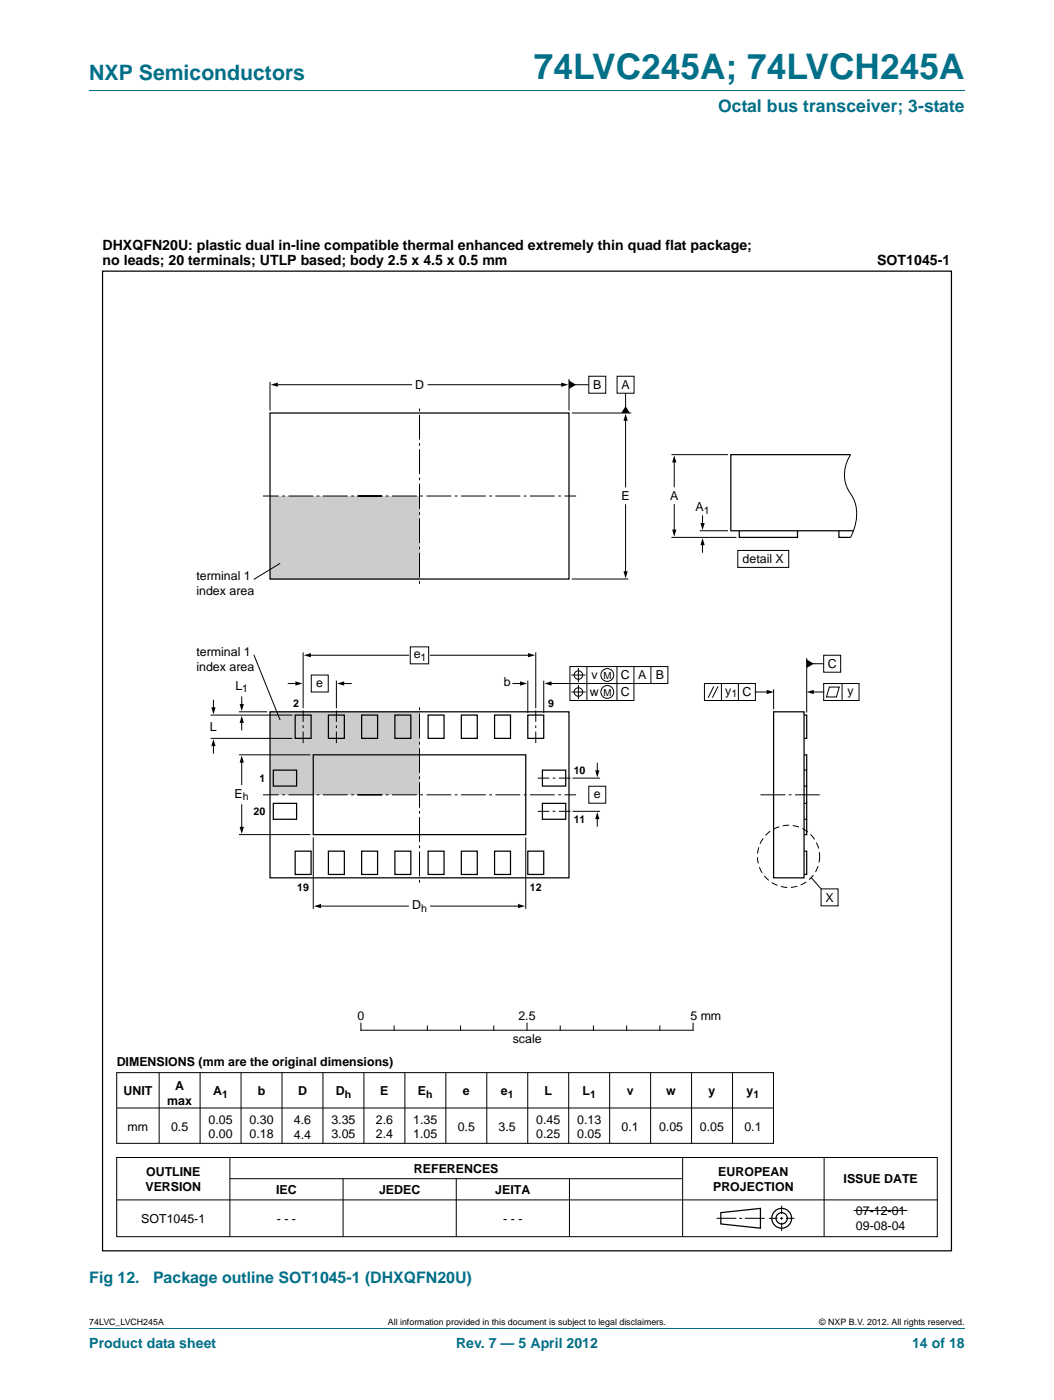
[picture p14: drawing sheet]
<svg xmlns="http://www.w3.org/2000/svg" width="210mm" height="279mm" viewBox="0 0 210 279" stroke-linecap="round" stroke-linejoin="round" font-family="sans-serif">
<defs><g id="words">
<text font-size="7" fill="#007088" x="106.5" y="15.8">74LVC245A; 74LVCH245A</text>
<text font-size="4.2" fill="#007088" x="17.8" y="16">NXP Semiconductors</text>
<text font-size="3.5" fill="#007088" x="143.3" y="22.3">Octal bus transceiver; 3-state</text>
<g font-size="3.2" fill="#007088">
<text x="17.8" y="256.1">Fig 12.</text>
<text x="30.5" y="256.1">Package outline SOT1045-1 (DHXQFN20U)</text>
</g>
<g font-size="2.8">
<text x="20.5" y="49.8">DHXQFN20U: plastic dual in-line compatible thermal enhanced extremely thin quad flat package;</text>
<text x="20.5" y="53">no leads; 20 terminals; UTLP based; body 2.5 x 4.5 x 0.5 mm</text>
<text x="175" y="52.9">SOT1045-1</text>
</g>
<g font-size="2.8" fill="#007088">
<text x="17.8" y="269.1">Product data sheet</text>
<text x="91" y="269.1">Rev. 7 — 5 April 2012</text>
<text x="181.9" y="269.1">14 of 18</text>
</g>
<g font-size="2.5">
<text x="82.8" y="77.7">D</text>
<text x="118.3" y="77.6">B</text>
<text x="124" y="77.6">A</text>
<text x="124" y="99.9">E</text>
<text x="133.7" y="99.9">A</text>
<text x="138.7" y="102">A</text>
<text x="148.1" y="112.5">detail X</text>
<text x="39.2" y="115.8">terminal 1</text>
<text x="39.2" y="118.8">index area</text>
<text x="39.2" y="130.8">terminal 1</text>
<text x="82.5" y="131.4">e</text>
<text x="39.2" y="133.8">index area</text>
<text x="46.9" y="137.7">L</text>
<text x="63.1" y="137">e</text>
<text x="100.5" y="137">b</text>
<text x="118" y="135.6">v</text>
<text x="123.9" y="135.6">C</text>
<text x="127.3" y="135.6">A</text>
<text x="130.8" y="135.5">B</text>
<text x="165.1" y="133.3">C</text>
<text x="117.7" y="139">w</text>
<text x="123.9" y="139">C</text>
<text x="144.7" y="138.7">y</text>
<text x="148.1" y="139">C</text>
<text x="169.1" y="138.7">y</text>
<text x="41.9" y="145.9">L</text>
<text x="46.8" y="159.2">E</text>
<text x="118.5" y="159.2">e</text>
<text x="164.7" y="179.9">X</text>
<text x="82.2" y="181.5">D</text>
<text x="71.3" y="203.6">0</text>
<text x="103.4" y="203.6">2.5</text>
<text x="137.7" y="203.6">5 mm</text>
<text x="102.3" y="208.2">scale</text>
<text x="23.3" y="212.7">DIMENSIONS (mm are the original dimensions)</text>
<text x="24.6" y="218.6">UNIT</text>
<text x="33.4" y="220.5">max</text>
<text x="34.9" y="217.5">A</text>
<text x="42.5" y="218.6">A</text>
<text x="51.4" y="218.6">b</text>
<text x="59.5" y="218.6">D</text>
<text x="67" y="218.6">D</text>
<text x="75.9" y="218.6">E</text>
<text x="83.4" y="218.6">E</text>
<text x="92.3" y="218.6">e</text>
<text x="99.9" y="218.6">e</text>
<text x="108.6" y="218.6">L</text>
<text x="116.2" y="218.6">L</text>
<text x="125" y="218.6">v</text>
<text x="132.9" y="218.6">w</text>
<text x="141.4" y="218.6">y</text>
<text x="148.9" y="218.6">y</text>
<text x="25.5" y="225.6">mm</text>
<text x="34.1" y="225.6">0.5</text>
<text x="41.6" y="224.2">0.05</text>
<text x="41.6" y="227.1">0.00</text>
<text x="49.8" y="224.2">0.30</text>
<text x="49.8" y="227.1">0.18</text>
<text x="58.6" y="224.2">4.6</text>
<text x="58.6" y="227.2">4.4</text>
<text x="66.1" y="224.2">3.35</text>
<text x="66.1" y="227.1">3.05</text>
<text x="75" y="224.2">2.6</text>
<text x="75" y="227.1">2.4</text>
<text x="82.4" y="224.2">1.35</text>
<text x="82.4" y="227.1">1.05</text>
<text x="91.3" y="225.6">0.5</text>
<text x="99.5" y="225.6">3.5</text>
<text x="107" y="224.2">0.45</text>
<text x="107" y="227.1">0.25</text>
<text x="115.1" y="224.2">0.13</text>
<text x="115.1" y="227.1">0.05</text>
<text x="124" y="225.6">0.1</text>
<text x="131.5" y="225.6">0.05</text>
<text x="139.6" y="225.6">0.05</text>
<text x="148.5" y="225.6">0.1</text>
<text x="29" y="237.7">VERSION</text>
<text x="29.1" y="234.7">OUTLINE</text>
<text x="55.1" y="238.3">IEC</text>
<text x="75.6" y="238.3">JEDEC</text>
<text x="82.6" y="234.1">REFERENCES</text>
<text x="98.8" y="238.3">JEITA</text>
<text x="142.3" y="237.7">PROJECTION</text>
<text x="143.3" y="234.7">EUROPEAN</text>
<text x="168.3" y="236.1">ISSUE DATE</text>
<text x="28.2" y="244">SOT1045-1</text>
<text x="55.2" y="244">- - -</text>
<text x="100.4" y="244">- - -</text>
<text x="170.7" y="242.4">07-12-01</text>
<text x="170.7" y="245.4">09-08-04</text>
</g>
<g font-size="2.1">
<text x="140.4" y="102.5">1</text>
<text x="83.9" y="131.8">1</text>
<text x="48.3" y="138.2">1</text>
<text x="58.5" y="141">2</text>
<text x="109.3" y="141">9</text>
<text x="145.9" y="139.2">1</text>
<text x="114.4" y="154.4">10</text>
<text x="48.5" y="159.7">h</text>
<text x="51.8" y="156.1">1</text>
<text x="50.6" y="162.7">20</text>
<text x="114.4" y="164.3">11</text>
<text x="59.3" y="177.8">19</text>
<text x="105.7" y="177.8">12</text>
<text x="84" y="182">h</text>
<text x="44.3" y="219.1">1</text>
<text x="68.8" y="219.1">h</text>
<text x="85" y="219.1">h</text>
<text x="101.3" y="219.1">1</text>
<text x="117.7" y="219.1">1</text>
<text x="150.3" y="219.1">1</text>
</g>
<g font-size="1.9">
<text x="120.4" y="135.4">M</text>
<text x="120.4" y="138.8">M</text>
</g>
<g font-size="1.8">
<text x="17.8" y="264.5">74LVC_LVCH245A</text>
<text x="77.4" y="264.5">All information provided in this document is subject to legal disclaimers.</text>
<text x="163.4" y="264.5">© NXP B.V. 2012. All rights reserved.</text>
</g>
</g></defs>
<path d="M17.8 18.2h174.6M17.8 265.1h174.6" fill="none" stroke="#007088" stroke-width=".2"/>
<g fill="none" stroke="#000" stroke-width=".2">
<path d="M140.5 136.4h10.2v3.4h-10.2zM142.4 137l-1.1 2.2M143.2 137l-1.1 2.2M143.9 136.4v3.4M147.3 136.4v3.4M150.7 138.1h2.5M154.3 137.5v4.1M160.9 131.3v10.9M162.1 138.1h2.2M162.1 132.5h2.2M164.3 130.8h3.4v3.4h-3.4zM164.3 136.4h7.1v3.4h-7.1z"/>
<path d="M165.4 137.1h2l-.5 2h-2zM168 136.4v3.4M161.8 175.1l2 2.3M163.8 177.4h3.4v3.4h-3.4zM23.3 214.1h131v14.1h-131zM31.7 214.1v14M39.9 214.1v14.1M48.1 214.1v14.1M56.3 214.1v14.1M64.4 214.1v14.1M72.6 214.1v14.1M80.8 214.1v14.1"/>
<path d="M88.9 214.1v14.1M97.1 214.1v14.1M105.3 214.1v14.1M113.4 214.1v14.1M121.6 214.1v14.1M129.8 214.1v14.1M138 214.1v14.1M146.1 214.1v14.1M23.3 239.5h163.7M23.3 231h163.7v15.8h-163.7zM23.3 221.1h131M45.9 231v15.8"/>
<path d="M45.9 235.2h90.3M68.4 235.2v11.6M91 235.2v11.6M113.6 235.2v11.6M136.2 231v15.8M164.4 231v15.8M142.9 243.1h4M147.5 243.1h.5M148.6 243.1h3.9M153.4 243.1h1.7M155.6 243.1h.6M155.9 240.6v1.7"/>
<path d="M155.9 242.9v.5M155.9 244v1.7M156.8 243.1h1.7"/>
</g>
<g fill="none" stroke="#000" stroke-width=".25">
<path d="M20.5 54.1h169.3v195.5h-169.3zM154.3 142.1h6.1v33.1h-6.1zM160.4 142.7h.5v4.7h-.5M160.4 153.7h.5v3.2h-.5M160.4 150.6h.5v3.1M160.9 156.9v3.4M160.4 169.9h.5v4.6h-.5M160.4 160.3h.5v3.2h-.5M160.9 163.5v3.1h-.5M143.8 242l7.9-.8v3.9l-7.9-.8z"/>
<circle cx="155.9" cy="243.1" r="1.98"/>
<circle cx="155.9" cy="243.1" r="1.13"/>
</g>
<path d="M152.9 137.7l1.5 .4-1.5 .4zM160.9 131.6l1.4 .9-1.4 .8zM160.9 138.1l1.4-.4v.8z" fill="#000"/>
<circle cx="157.3" cy="170.9" r="6.2" fill="none" stroke="#000" stroke-width=".2" stroke-dasharray="1.2 .7 0 0" stroke-linecap="butt"/>
<path d="M151.7 158.6h11.8" fill="none" stroke="#000" stroke-width=".2" stroke-dasharray="4.9 .7 .5 .7" stroke-linecap="butt"/>
<path d="M53.9 142.1h29.8v16.5h-29.8z" fill="#ccc"/>
<g fill="none" stroke="#000" stroke-width=".2">
<path d="M42.6 139.7v1.7M48.2 139.1v1.7M50.6 130.7l5.3 13M57.5 136.4h1.7M60.5 130.2v11.1zM61.7 130.8h19.8M62.1 134.7h3.4v3.4h-3.4zM67.1 135.8v5.5zM68.4 136.4h1.7M81.8 129.1h3.7v3.4h-3.7zM85.9 130.8h19.7M102.3 136.4h1.7"/>
<path d="M105.3 135.8v6.5zM106.9 130.2v11.1zM108.5 135.8v6.5zM113.7 133h19.5v3.4h-19.5zM114 134.7h2.8M114 138.1h2.8M115.4 133.3v2.8M115.4 136.7v2.8M117.1 133v6.8M123.1 133v6.8M126.5 133v6.8h-12.8v-3.4h-4M129.8 133v3.4"/>
<path d="M42 147.4h16.3zM42 142.7h16.3zM42.6 148.6v1.7M47.7 150.6h14.2zM47.7 142.1h5.6zM48.2 144v1.7M48.2 151.9v4.7M114.2 155.3h5.5zM117.5 156.9h3.3v3.4h-3.3zM119.1 152.3v1.7M47.7 166.6h14.2zM48.2 160.6v4.7"/>
<path d="M62.5 167.1v14.3zM104.9 167.1v14.3zM114.2 161.9h5.5zM119.1 163.2v1.7M63.8 180.8h17.7M85.9 180.8h17.7"/>
<circle cx="115.4" cy="134.7" r=".85"/>
<circle cx="115.4" cy="138.1" r=".85"/>
<circle cx="121.1" cy="134.7" r="1.28"/>
<circle cx="121.1" cy="138.1" r="1.28"/>
</g>
<g fill="#000">
<path d="M58.9 136l1.4 .4-1.4 .4zM60.6 130.8l1.4-.5v.9zM67.2 136.4l1.5-.4v.8zM103.7 136l1.4 .4-1.4 .4zM105.3 130.3l1.4 .5-1.4 .4zM108.6 136.4l1.4-.4v.8zM42.2 141.2h.8l-.4 1.4zM42.6 147.5l.4 1.4h-.8zM47.8 140.5h.9l-.5 1.4zM48.2 150.8l.5 1.4h-.9zM48.2 142.9l.5 1.4h-.9zM118.7 153.7h.9l-.5 1.4z"/>
<path d="M47.8 165h.9l-.5 1.4zM119.1 162.1l.5 1.4h-.9zM62.6 180.8l1.4-.4v.8zM103.3 180.4l1.4 .4-1.4 .4z"/>
</g>
<path d="M71.3 158.6h43.6M76.2 158.6h-23.7M83.7 156.2v20.1M83.7 161.1v-20.2" fill="none" stroke="#000" stroke-width=".2" stroke-dasharray="4.9 .7 .5 .7" stroke-linecap="butt"/>
<g fill="none" stroke="#000" stroke-width=".25">
<path d="M53.9 142.1h59.6v33.1h-59.6zM54.5 153.7h4.7v3.2h-4.7zM58.9 142.7h3.2v4.7h-3.2zM62.5 150.6h42.4v16h-42.4zM65.5 142.7h3.2v4.7h-3.2zM72.1 142.7h3.2v4.7h-3.2zM78.8 142.7h3.2v4.7h-3.2zM85.4 142.7h3.2v4.7h-3.2zM92 142.7h3.2v4.7h-3.2zM98.7 142.7h3.1v4.7h-3.1zM105.3 142.7h3.2v4.7h-3.2zM108.2 153.7h4.7v3.2h-4.7z"/>
<path d="M54.5 160.3h4.7v3.2h-4.7zM58.9 169.9h3.2v4.6h-3.2zM65.5 169.9h3.2v4.6h-3.2zM72.1 169.9h3.2v4.6h-3.2zM78.8 169.9h3.2v4.6h-3.2zM85.4 169.9h3.2v4.6h-3.2zM92 169.9h3.2v4.6h-3.2zM98.7 169.9h3.1v4.6h-3.1zM105.3 169.9h3.2v4.6h-3.2zM108.2 160.3h4.7v3.2h-4.7z"/>
</g>
<path d="M60.5 141.8v6.5M67.1 141.8v6.5M106.9 141.8v6.5M113.8 155.3h-6.5M113.8 161.9h-6.5" fill="none" stroke="#000" stroke-width=".2" stroke-dasharray="2.3 .7 .5 .7" stroke-linecap="butt"/>
<path d="M53.9 99h29.8v16.6h-29.8z" fill="#ccc"/>
<g fill="none" stroke="#000" stroke-width=".2">
<path d="M53.9 76.2v5.7zM55.1 76.8h27M85.4 76.8h26.8M113.5 75.7v6.2zM114.6 76.8h2.9M117.5 75.1h3.3v3.4h-3.3zM123.1 75.1h3.4v3.4h-3.4zM124.8 78.5v2.8M114.1 82.4h11.8zM124.8 83.7v13.5M133.9 90.7h11.3zM134.5 92v5.2"/>
<path d="M169.7 90.7a7 7 0 0 0 0 7.8 8.5 8.5 0 0 1 0 8.6v.1M55.9 112.4l-5.3 3.2M114.1 115.6h11.3zM124.8 100.7v13.6M133.9 107.2h13zM134.5 100.7v5.3M139.6 105.9h5.6zM140.1 103v1.7M140.1 108.5v1.7M147.2 109.9h10.1v3.3h-10.1zM72 204.2v1.4h66.3v-1.4M78.6 204.8v.8"/>
<path d="M85.2 204.8v.8M91.9 204.8v.8M98.5 204.8v.8M105.1 204.2v1.4M111.8 204.8v.8M118.4 204.8v.8M125 204.8v.8M131.6 204.8v.8M170.3 241.6h10.7"/>
</g>
<path d="M54 76.8l1.4-.5v.9zM112 76.3l1.4 .5-1.4 .4zM113.5 75.9l1.4 .9-1.4 .8zM124.8 81l.8 1.4h-1.7zM124.8 82.6l.4 1.4h-.8zM134.5 90.9l.4 1.4h-.8zM124.4 114h.8l-.4 1.4zM134.1 105.7h.8l-.4 1.4zM139.7 104.4h.9l-.5 1.4zM140.1 107.4l.5 1.4h-.9z" fill="#000"/>
<path d="M71.3 99h43.6M76.2 99h-23.7M83.7 96.6v20.1M83.7 101.5v-20.2" fill="none" stroke="#000" stroke-width=".2" stroke-dasharray="4.9 .7 .5 .7" stroke-linecap="butt"/>
<path d="M53.9 82.4h59.6v33.2h-59.6zM169.7 90.7h-23.9v15.2h24.5M147.5 105.9v1.3h11.6v-1.3M167.3 105.9v1.3h2.4" fill="none" stroke="#000" stroke-width=".25"/>
<use href="#words"/>
</svg>
